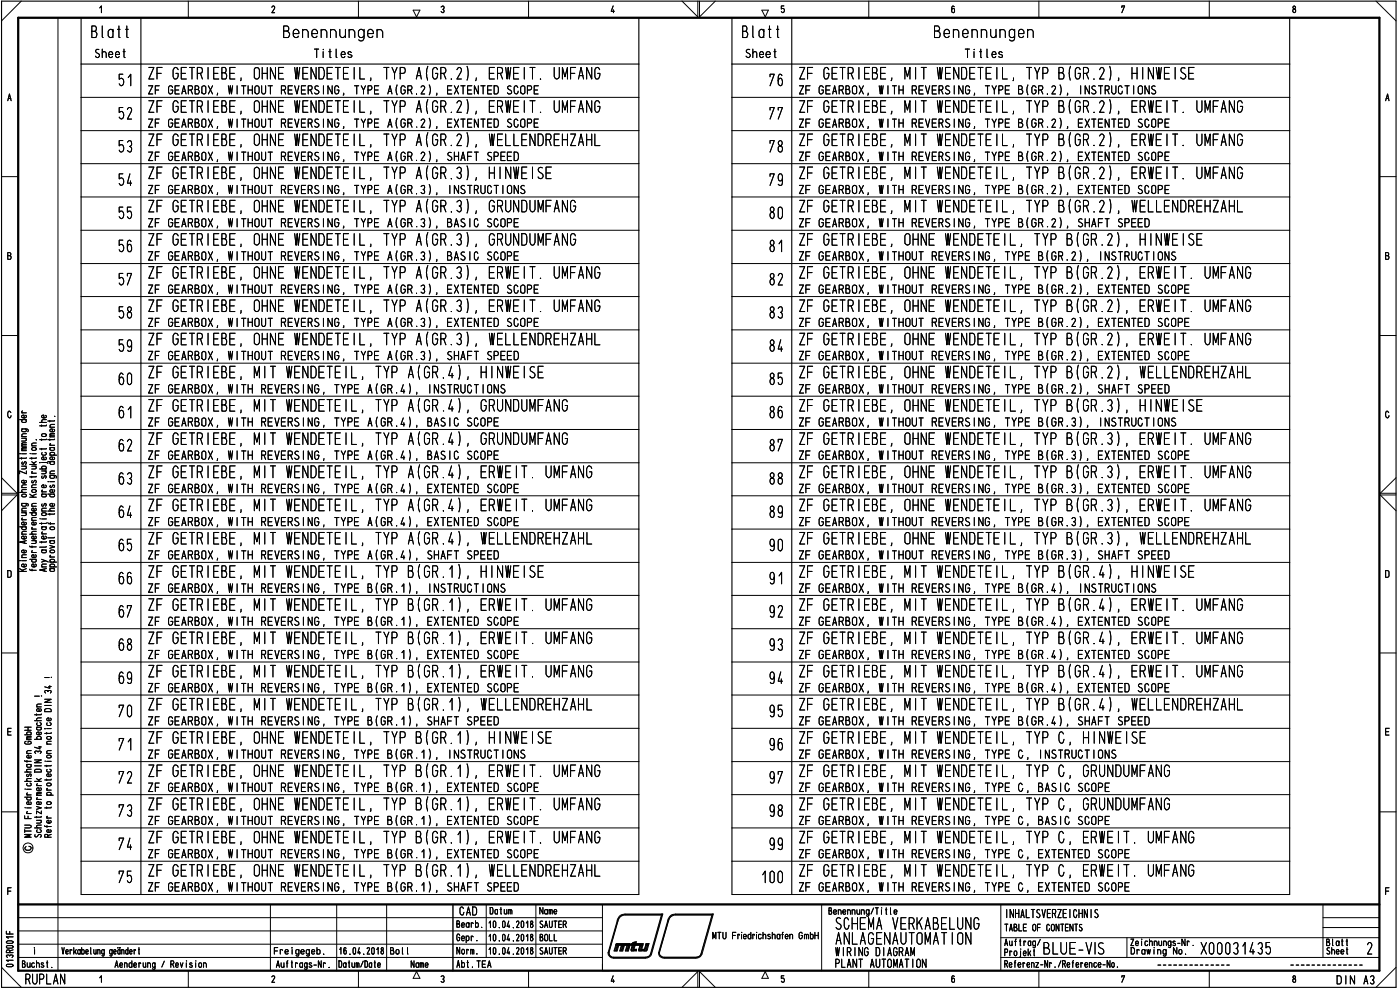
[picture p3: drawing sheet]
<svg xmlns="http://www.w3.org/2000/svg" width="420mm" height="297mm" viewBox="0 0 420 297" stroke-linecap="round" stroke-linejoin="round" font-family="sans-serif">
<defs><g id="words">
<g font-size="6.2">
<text x="205.5" y="5">\/</text>
<text x="203.6" y="296.1">/\</text>
</g>
<g font-size="5.3">
<text x="27.2" y="11.4">3lott</text>
<text x="84.7" y="11.4">3enennungen</text>
<text x="222.5" y="11.4">3lott</text>
<text x="280" y="11.4">3enennuncen</text>
<text x="28.3" y="17.4">Sheet</text>
<text x="94.1" y="17.4">Titles</text>
<text x="223.5" y="17.4">Sheet</text>
<text x="289.4" y="17.4">Titles</text>
<text x="44.2" y="23.9">ZF G=-H 131, 0-\1 W1\31T1 L, TY3 A(H.2), EHE T. 3FA\G</text>
<text x="239.5" y="23.9">ZF G=-H 131, IN T W1\3111 L, TY3</text>
<text x="317.4" y="24">3(H.2), - All S1</text>
<text x="35.3" y="25.9">51</text>
<text x="44.2" y="28.4">ZF GEARBOX, WITHOUT REVERSING, TYPE A(GR.2), EXTENTED SCOPE</text>
<text x="230.6" y="25.9">76</text>
<text x="239.5" y="28.4">ZF GEARBOX, WITH REVERSING, TYPE B(GR.2), INSTRUCTIONS</text>
<text x="35.2" y="35.9">52</text>
<text x="44.2" y="33.9">ZF GE-3 E3E, 0-\E WE\3ETE L, TY3 A(H.2), EHE T. 3FA\G</text>
<text x="239.5" y="33.8">ZF GE-H E3E, IN T WE\3ETE L, TY3</text>
<text x="317.4" y="33.9">3(H.2), EHE T. Ul\/FA\G</text>
<text x="44.2" y="38.4">ZF GEARBOX, WITHOUT REVERSING, TYPE A(GR.2), EXTENTED SCOPE</text>
<text x="239.5" y="38.4">ZF GEARBOX, WITH REVERSING, TYPE B(GR.2), EXTENTED SCOPE</text>
<text x="35.2" y="45.8">53</text>
<text x="44.2" y="43.9">ZF GE-3 E3E, 0-\E WE\3ETE L, TY3 A(G;.2), WELLE\FE-ZA-L</text>
<text x="230.6" y="45.8">78</text>
<text x="239.5" y="43.9">ZF GE-H E3E,</text>
<text x="271.7" y="43.1">V T WE\IETE L, TY3</text>
<text x="317.4" y="43.9">3(G;.2), EHE T. UVFA\G</text>
<text x="44.2" y="48.3">ZF GEARBOX, WITHOUT REVERSING, TYPE A(GR.2), SHAFT SPEED</text>
<text x="44.2" y="53.8">ZF G=-H 131, 0-\1 W1\3111 L, TY3 A(H.3), - \WI S1</text>
<text x="239.5" y="48.3">ZF GEARBOX, WITH REVERSING, TYPE B(GR.2), EXTENTED SCOPE</text>
<text x="239.5" y="53.7">ZF G=-H 131, IN T W1\3111 L, TY3</text>
<text x="317.4" y="53.8">3(H.2), 1H1 T. Ul\/FA\G</text>
<text x="35.2" y="55.8">54</text>
<text x="44.2" y="58.3">ZF GEARBOX, WITHOUT REVERSING, TYPE A(GR.3), INSTRUCTIONS</text>
<text x="239.5" y="58.3">ZF GEARBOX, WITH REVERSING, TYPE B(GR.2), EXTENTED SCOPE</text>
<text x="35.2" y="65.8">55</text>
<text x="44.2" y="63.8">ZF GE-3 E3E, 0-\E WE\3ETE L, TYD A(H.3), PU\33FA\G</text>
<text x="230.5" y="63.8">80</text>
<text x="239.5" y="63.8">ZF GE-H E3E, IN T WE\3ETE L, TYD 3(H.2), WELLE\FE-ZA-L</text>
<text x="44.2" y="68.2">ZF GEARBOX, WITHOUT REVERSING, TYPE A(GR.3), BASIC SCOPE</text>
<text x="239.5" y="68.2">ZF GEARBOX, WITH REVERSING, TYPE B(GR.2), SHAFT SPEED</text>
<text x="35.2" y="75.7">56</text>
<text x="44.2" y="73.7">ZF GE-3 E3E, 0-\E WE\3ETE L, TY3 A(G;.3), pu\nvFA\G</text>
<text x="230.6" y="75.7">81</text>
<text x="239.5" y="73.7">ZF GE-H E3E, 0-\E WE\IETE L, 7</text>
<text x="314.9" y="73.8">3</text>
<text x="319.8" y="74.1">3(H.2), - \WE SE</text>
<text x="44.2" y="78.2">ZF GEARBOX, WITHOUT REVERSING, TYPE A(GR.3), BASIC SCOPE</text>
<text x="44.2" y="83.7">ZF G=-H 131, 0-\1 W1\3111 L, TY3 A(H.3), EHE T. 3FA\G</text>
<text x="239.5" y="78.2">ZF GEARBOX, WITHOUT REVERSING, TYPE B(GR.2), INSTRUCTIONS</text>
<text x="239.5" y="83.7">ZF G=-H 131, 0-\1 W1\3111 L, TY3</text>
<text x="35.2" y="85.7">57</text>
<text x="44.2" y="88.1">ZF GEARBOX, WITHOUT REVERSING, TYPE A(GR.3), EXTENTED SCOPE</text>
<text x="230.5" y="85.7">82</text>
<text x="239.5" y="88.1">ZF GEARBOX, WITHOUT REVERSING, TYPE B(GR.2), EXTENTED SCOPE</text>
<text x="319.8" y="84.2">3(H.2), R</text>
<text x="354.1" y="84.2">T. 3FA\G</text>
<text x="35.2" y="95.7">58</text>
<text x="44.2" y="93.6">ZF G=-R 131, 0-\1 W1\31T1 L, TY3 A(P.3), EHE T. 3FA\G</text>
<text x="230.5" y="95.7">83</text>
<text x="239.5" y="93.6">ZF G=-H 131, 0-\1 W1\3111 L, TY3</text>
<text x="319.8" y="94.1">3(H.2), R</text>
<text x="354.1" y="94.1">T. 3FA\G</text>
<text x="44.2" y="98.1">ZF GEARBOX, WITHOUT REVERSING, TYPE A(GR.3), EXTENTED SCOPE</text>
<text x="239.5" y="98.1">ZF GEARBOX, WITHOUT REVERSING, TYPE B(GR.2), EXTENTED SCOPE</text>
<text x="35.2" y="105.6">59</text>
<text x="44.2" y="103.6">ZF GE-3 E3E, 0-\E WE\3ETE L, TY3 A(H.3), WELLE\FE-ZA-L</text>
<text x="230.5" y="105.6">84</text>
<text x="239.5" y="103.6">ZF GE-H E3E, 0-\E WE\3ETE L, TYD 3(H.2), EHE T. Ul\/FA\G</text>
<text x="44.2" y="108.1">ZF GEARBOX, WITHOUT REVERSING, TYPE A(GR.3), SHAFT SPEED</text>
<text x="44.2" y="113.5">ZF G=-H 131, IN T W1\3111 L, PP A(H.4), - All SI</text>
<text x="239.5" y="108.1">ZF GEARBOX, WITHOUT REVERSING, TYPE B(GR.2), EXTENTED SCOPE</text>
<text x="239.5" y="113.5">ZF G=-H 131, 0-\1 W1\3111 L, TYD 3(H.2), ELL1\FI-ZA-L</text>
<text x="35.2" y="115.6">60</text>
<text x="44.2" y="118.1">ZF GEARBOX, WITH REVERSING, TYPE A(GR.4), INSTRUCTIONS</text>
<text x="230.5" y="115.6">85</text>
<text x="239.5" y="118.1">ZF GEARBOX, WITHOUT REVERSING, TYPE B(GR.2), SHAFT SPEED</text>
<text x="35.2" y="125.6">61</text>
<text x="44.2" y="123.5">ZF G=-H 131, IN T W1\3111 L, PP A(H.4), PU\33FA\G</text>
<text x="230.5" y="125.6">86</text>
<text x="239.5" y="123.5">ZF G=-H 131, 0-\1 W1\3111 L, TY3</text>
<text x="319.8" y="124">3(H.3), - \WE S1</text>
<text x="44.2" y="128">ZF GEARBOX, WITH REVERSING, TYPE A(OR.4), BASIC SCOPE</text>
<text x="239.5" y="128">ZF GEARBOX, WITHOUT REVERSING, TYPE B(GR.3), INSTRUCTIONS</text>
<text x="35.1" y="135.5">62</text>
<text x="44.2" y="133.5">ZF GE-3 E3E, IN T WE\3ETE L, TY3 A(P.4), PU\33FA\O</text>
<text x="230.5" y="135.5">87</text>
<text x="239.5" y="133.5">ZF GE-H E3E, 0-\E WE\3ETE L, TYD 3(H.3), EHE T. 3FA\G</text>
<text x="44.2" y="138">ZF GEARBOX, WITH REVERSING, TYPE A(OR.4), BASIC SCOPE</text>
<text x="44.2" y="143.5">ZF GE-R E3E, N T WE\DETE L, PP A(P.4), EHE T. 3FA\G</text>
<text x="239.5" y="138">ZF GEARBOX, WITHOUT REVERSING, TYPE B(GR.3), EXTENTED SCOPE</text>
<text x="239.5" y="143.5">ZF GE-R E3E, 0-\E WE\DETE L, TYD 3(H.3), EHE T. 3FA\G</text>
<text x="35.1" y="145.5">63</text>
<text x="44.2" y="148">ZF GEARBOX, WITH REVERSING, TYPE A(OR.4), EXTENTED SCOPE</text>
<text x="230.5" y="145.5">88</text>
<text x="239.5" y="148">ZF GEARBOX, WITHOUT REVERSING, TYPE B(GR.3), EXTENTED SCOPE</text>
<text x="35.2" y="155.4">64</text>
<text x="44.2" y="153.3">ZF G=-H 131, N T W1\3111 L, PP A(H.4), 1H1 T. Ul\/FA\G</text>
<text x="230.5" y="155.4">89</text>
<text x="239.5" y="153.4">ZF G=-H 131, 0-\1 W1\3111 L, TY3</text>
<text x="319.8" y="153.9">3(H.3), R</text>
<text x="354.1" y="153.9">T. 3FA\G</text>
<text x="44.2" y="157.9">ZF GEARBOX, WITH REVERSING, TYPE A(GR.4), EXTENTED SCOPE</text>
<text x="239.5" y="157.9">ZF GEARBOX, WITHOUT REVERSING, TYPE B(GR.3), EXTENTED SCOPE</text>
<text x="35.2" y="163.4">65</text>
<text x="44.2" y="167.9">ZF GEARBOX, WITH REVERSING, TYPE A(OR.4), SHAFT SPEED</text>
<text x="44.2" y="163.4">ZF GE-3 E3E, N T WE\3ETE L, TY3 A(P.4), WELLE\IE-ZA-L</text>
<text x="230.6" y="165.4">90</text>
<text x="239.5" y="167.9">ZF GEARBOX, WITHOUT REVERSING, TYPE B(GR.3), SHAFT SPEED</text>
<text x="239.5" y="163.4">ZF GE-H E3E, 0-\E WE\3ETE L, TYD 3(G;.3), WELLE\FE-ZA-L</text>
<text x="44.2" y="173.4">ZF GE-3 E3E,</text>
<text x="76.4" y="172.6">V T WE\IETE L, TY3</text>
<text x="122.1" y="173.4">3(P.1), - \WE SE</text>
<text x="230.6" y="173.4">91</text>
<text x="239.5" y="173.4">ZF GE-H E3E,</text>
<text x="271.7" y="172.6">V T WE\IETE L, TY3</text>
<text x="317.4" y="173.4">3(G;.4), - \WE SE</text>
<text x="35.2" y="175.3">66</text>
<text x="44.2" y="177.9">ZF GEARBOX, WITH REVERSING, TYPE B(GR.1), INSTRUCTIONS</text>
<text x="239.5" y="177.9">ZF GEARBOX, WITH REVERSING, TYPE B(GR.4), INSTRUCTIONS</text>
<text x="44.2" y="183.2">ZF G=-H 131, N T W1\3111 L, TY3</text>
<text x="122.1" y="183.3">3(H.1), 1H1 T. Ul\/FA\G</text>
<text x="230.5" y="185.3">92</text>
<text x="239.5" y="183.2">ZF G=-H 131, IN T W1\3111 L, TY3</text>
<text x="317.4" y="183.4">3(H.4), 1H1 T. Ul\/FA\G</text>
<text x="44.2" y="187.8">ZF GEARBOX, WITH REVERSING, TYPE B(GR.1), EXTENTED SCOPE</text>
<text x="239.5" y="187.8">ZF GEARBOX, WITH REVERSING, TYPE B(GR.4), EXTENTED SCOPE</text>
<text x="35.2" y="193.3">68</text>
<text x="44.2" y="197.8">ZF GEARBOX, WITH REVERSING, TYPE B(GR.1), EXTENTED SCOPE</text>
<text x="44.2" y="193.3">ZF GE-3 E3E, N T WE\3ETE L, TYD 3(P.1), EHE T. 3FA\O</text>
<text x="239.5" y="197.8">ZF GEARBOX, WITH REVERSING, TYPE B(GR.4), EXTENTED SCOPE</text>
<text x="239.5" y="193.2">ZF GE-H E3E, IN T WE\3ETE L, TYD 3(H.4), EHE T. Ul\/FA\G</text>
<text x="35.2" y="203.3">69</text>
<text x="44.2" y="203.3">ZF GE-3 E3E, v T WE\IETE L, TY3</text>
<text x="122.1" y="203.3">3(P.1), EHE T. UVFA\G</text>
<text x="239.5" y="203.3">ZF GE-H E3E, v T WE\IETE L, TY3</text>
<text x="317.4" y="203.3">3(G;.4), EHE T. UVFA\G</text>
<text x="44.2" y="207.8">ZF GEARBOX, WITH REVERSING, TYPE B(GR.1), EXTENTED SCOPE</text>
<text x="230.6" y="205.2">94</text>
<text x="239.5" y="207.8">ZF GEARBOX, WITH REVERSING, TYPE B(GR.4), EXTENTED SCOPE</text>
<text x="35.3" y="213.2">70</text>
<text x="44.2" y="213.2">ZF G=-H 131, N T W1\3111 L, TY3</text>
<text x="122.1" y="213.2">3(P.1), WILL1\31-ZA-L</text>
<text x="230.6" y="213.2">95</text>
<text x="239.5" y="213.2">ZF G=-H 131, IN T W1\3111 L, TY3</text>
<text x="317.4" y="213.2">3(H.4), ELL1\FI-ZA-L</text>
<text x="44.2" y="217.7">ZF GEARBOX, WITH REVERSING, TYPE B(GR.1), SHAFT SPEED</text>
<text x="239.5" y="217.7">ZF GEARBOX, WITH REVERSING, TYPE B(GR.4), SHAFT SPEED</text>
<text x="35.3" y="225.2">71</text>
<text x="44.2" y="227.7">ZF GEARBOX, WITHOUT REVERSING, TYPE B(GR.1), INSTRUCTIONS</text>
<text x="44.2" y="223.2">ZF G=-H 131, 0-\1 W1\31T1 L, TY3</text>
<text x="124.5" y="223.3">3(P.1), - \WI S1</text>
<text x="230.6" y="225.2">96</text>
<text x="239.5" y="227.7">ZF GEARBOX, WITH REVERSING, TYPE C, INSTRUCTIONS</text>
<text x="239.5" y="223.2">ZF G=-H 131, IN T W1\3111 L, TY3 G, - All S1</text>
<text x="44.2" y="233.2">ZF GE-3 E3E, 0-\E WE\3ETE L, TY3</text>
<text x="124.5" y="233.3">3(H.1), EHE T. 3FA\G</text>
<text x="239.5" y="233.2">ZF GE-H E3E, IN T WE\3ETE L, TY3 C, HU\33FA\O</text>
<text x="35.3" y="235.1">72</text>
<text x="44.2" y="237.7">ZF GEARBOX, WITHOUT REVERSING, TYPE B(GR.1), EXTENTED SCOPE</text>
<text x="230.5" y="235.1">97</text>
<text x="239.5" y="237.7">ZF GEARBOX, WITH REVERSING, TYPE C, BASIC SCOPE</text>
<text x="35.3" y="245.1">73</text>
<text x="44.2" y="243.2">ZF GE-R E3E, 0-\E WE\3ETE L, TYD 3(P.1), EHE T. 3FA\G</text>
<text x="230.6" y="245.1">98</text>
<text x="239.5" y="243.2">ZF GE-R E3E, IN T WE\3ETE L, TYD C, HU\33FA\G</text>
<text x="44.2" y="247.6">ZF GEARBOX, WITHOUT REVERSING, TYPE B(GR.1), EXTENTED SCOPE</text>
<text x="239.5" y="247.6">ZF GEARBOX, WITH REVERSING, TYPE C, BASIC SCOPE</text>
<text x="35.3" y="255.1">74</text>
<text x="44.2" y="257.6">ZF GEARBOX, WITHOUT REVERSING, TYPE B(GR.1), EXTENTED SCOPE</text>
<text x="44.2" y="253.1">ZF G=-H 131, 0-\1 W1\31T1 L, TY3</text>
<text x="124.5" y="253.5">3(H.1), EHE T. 3FA\G</text>
<text x="230.6" y="255.1">99</text>
<text x="239.5" y="257.6">ZF GEARBOX, WITH REVERSING, TYPE C, EXTENTED SCOPE</text>
<text x="239.5" y="253.1">ZF G=-H 131, IN T W1\3111 L, TY3 C, 141 T. Ul\/FA\G</text>
<text x="44.2" y="263.1">ZF GE-3 E3E, 0-\E WE\3ETE L, TY3</text>
<text x="124.5" y="263.1">3(H.1), WELLE\FE-ZA-L</text>
<text x="239.5" y="263.1">ZF GE-H E3E, IN T WE\3ETE L, TY3 C, EHE T. 3FA\O</text>
<text x="35.3" y="265">75</text>
<text x="44.2" y="267.5">ZF GEARBOX, WITHOUT REVERSING, TYPE B(GR.1), SHAFT SPEED</text>
<text x="228.4" y="265">100</text>
<text x="239.5" y="267.5">ZF GEARBOX, WITH REVERSING, TYPE C, EXTENTED SCOPE</text>
<text x="250.5" y="279">SC-1Id VRKA31LU\G</text>
<text x="250.7" y="283.5">A\LAG:\AUTOldT O\</text>
<text x="301.4" y="283.5">Auftrag/</text>
<text x="321.1" y="283.5">_</text>
<text x="360.3" y="286.4">Ä00031435</text>
<text x="401" y="295.4">DIN A3</text>
</g>
<text font-size="4.6" x="7.5" y="295.4">RUPLAN</text>
<g font-size="3.9">
<text x="137.8" y="274.7">CAD</text>
<text x="301.7" y="275.5">INHALTSVERZEICHNIS</text>
<text x="250.7" y="286.9">WIKING DIAGRAM</text>
<text x="250.4" y="290.4">PLANT AUTOMATION</text>
</g>
<g font-size="3.2">
<text x="146.9" y="274.3">Datum</text>
<text x="161.9" y="274.4">Name</text>
<text x="248.5" y="274.5">Benennung/Title</text>
<text x="136.9" y="278.4">Bearb.</text>
<text x="146.4" y="278.4">10.04.2018</text>
<text x="161.8" y="278.4">SAUTER</text>
<text x="213.8" y="281.9">MTU Friedrichshafen GmbH</text>
<text x="301.3" y="279.5">TABLE OF CONTENTS</text>
<text x="10" y="286.4">1</text>
<text x="18.5" y="286.4">Verkabelung geändert</text>
<text x="82.1" y="286.4">Freigegeb.</text>
<text x="101.6" y="286.4">16.04.2018</text>
<text x="117" y="286.4">Bol l</text>
<text x="136.9" y="282.4">Oepr.</text>
<text x="137" y="286.4">Norm.</text>
<text x="146.4" y="282.4">10.04.2018</text>
<text x="146.4" y="286.4">10.04.2018</text>
<text x="161.8" y="286.4">SAUTER</text>
<text x="161.9" y="282.4">BOLL</text>
<text x="339.1" y="283.9">Zeichnungs-Nr. ,,</text>
<text x="339.2" y="286.4">DrawingNo.</text>
<text x="397.9" y="283.9">Blatt</text>
<text x="397.9" y="286.4">Sheet</text>
<text x="6.5" y="290.4">Buchst.</text>
<text x="34.4" y="290.4">Aenderung / Revision</text>
<text x="82.8" y="290.4">Auftrags-Nr.</text>
<text x="101.5" y="290.4">Datum/Date</text>
<text x="123.2" y="290.4">Name</text>
<text x="137" y="290.4">Abt.TEA</text>
<text x="301.2" y="290.4">Pr</text>
<text x="301.3" y="290.4">Re2enz-Le ince;</text>
<text x="330.6" y="290.4">-No.</text>
</g>
<g font-size="3.1">
<text x="8" y="171.6" transform="rotate(-90 8 171.6)">Keine Aenderung ohne Zustimmung der</text>
<text x="11" y="171.4" transform="rotate(-90 11 171.4)">federfuehrenden Konstruktion.</text>
<text x="14.1" y="171.6" transform="rotate(-90 14.1 171.6)">Any alterations are subiect to the</text>
<text x="16.5" y="171.6" transform="rotate(-90 16.5 171.6)">approval of the design department.</text>
<text x="9.5" y="251.4" transform="rotate(-90 9.5 251.4)">MTU Friedrichshafen GmbH</text>
<text x="12.5" y="251.4" transform="rotate(-90 12.5 251.4)">Schutzvermerk DIN 34 beachten</text>
<text x="15.5" y="251.4" transform="rotate(-90 15.5 251.4)">Rotor to protection notice DIN 34 !</text>
</g>
</g></defs>
<path d="M.5 .3h418.5v295.9h-418.5zM24.3 5.3v13.9h167.4v-13.9M42.3 5.3v13.9M219.7 5.3v13.9h167.4v-13.9M237.6 5.3v13.9" fill="none" stroke="#000" stroke-width=".34"/>
<path d="M5.5 5.3h408.5v286h-408.5zM5.5 271.4h408.5" fill="none" stroke="#000" stroke-width=".68"/>
<g fill="none" stroke="#000" stroke-width=".3">
<path d="M6.4 .3l-5.9 6M17.4 5.3v286M29.9 2.4l.5-.6v2M56.5 .3v5M81.6 2.2l.3-.4 .5 .2v.5l-.8 1.3h.8M107.6 .3v5M124 3h2l-1 2.1zM132.4 2.1a.47 .47 0 0 1 .7-.2 .47 .47 0 0 1 0 .7l-.2 .2a.49 .49 0 0 1 .3 .8 .49 .49 0 0 1-.8-.1M158.6 .3v5M184 1.8l-.6 1.6h1M184.1 3v.8M214.7 .3l-4.8 4.8"/>
<path d="M228.6 3h2l-.9 2.1zM235.2 1.8h-.7v.9l.6-.2a.59 .59 0 0 1 .3 .8 .59 .59 0 0 1-.7 .3l-.2-.1M260.7 .3v5M286.4 2l-.4-.2-.4 .5v1.2l.6 .3a.8 .8 0 0 0 0-1.3l-.5 .1-.1 .4M311.8 .3v5M336.7 2.3v-.5h.8l-.8 2M362.9 .3v5M388.2 1.9a.72 .72 0 0 0 .6 1.1l-.1 .6-.3 .2-.4-.3v-.5a.65 .65 0 0 0 .7-.5 .65 .65 0 0 0-.3-.7zM413 .3l6 6M2.3 30.2l.5-2 .5 2M2.5 29.5h.8M415.8 30.2l.6-2 .5 2"/>
<path d="M416 29.5h.8M.5 53h5M414 53h5M2.3 76.7l1 .2v.4l-.2 .5h-.8v-2l.9 .1v.6l-.3 .2M415.8 76.7l1 .2 .1 .4-.3 .5h-.8v-2l.9 .1v.6l-.3 .2M.5 100.7h5M414 100.7h5M3.3 123.8a.48 .48 0 0 0-.6-.4 .48 .48 0 0 0-.4 .6v.7l.4 .6h.4l.2-.6M416.8 123.8a.48 .48 0 0 0-.6-.4 .48 .48 0 0 0-.4 .6v.7l.4 .6h.4l.3-.6M.5 148.5h4.6l-4.6 4.7M.5 143.3l4.6 4.7h-4.6M419 148.5h-4.8l4.8 4.7"/>
<path d="M419 143.3l-4.8 4.7h4.8M2.3 171.2h.6l.4 .4v1.2l-.4 .4h-.6zM415.8 171.2h.6l.5 .4v1.2l-.5 .4h-.6zM.5 195.9h5M414 195.9h5M2.3 219.5h1M3.3 218.5h-1v2.1h1M10.4 208.9h1.4M415.8 219.5h1M416.9 218.5h-1.1v2.1h1.1M.5 243.6h5M414 243.6h5"/>
<path d="M1.9 279.4v.8h2M2.3 267.4h1M2.9 279.5v.7M3.3 266.4h-1v2M5.5 275.3h175.3M5.5 279.3h175.3M81.2 271.4v19.9M101 271.4v19.9M116 271.4v19.9M145.9 271.4v15.9M160.8 271.4v15.9M180.8 271.4v19.9"/>
<path d="M246.6 271.4v19.9M300.4 271.4v19.8M397 271.4v15.9M397 278.3h17M397 275.3h17M415.8 267.4h1M416.9 266.4h-1.1v2M.5 290.2l5.9 6M1.9 282.6l.4-.3h1.2l.4 .5-.3 .2h-1.4zM2 283.9l1.6-.2 .3 .4-.3 .4h-1.4l-.3-.4zM2.1 289.4l1.5-.1a.38 .38 0 0 1 .3 .4 .38 .38 0 0 1-.4 .4l-1.4-.1-.2-.3zM2.2 287.3l-.3-.4a.55 .55 0 0 1 .5-.4 .55 .55 0 0 1 .5 .4 .48 .48 0 0 1 .6-.4 .48 .48 0 0 1 .4 .5l-.3 .3"/>
<path d="M2.9 285.8v-.6a.55 .55 0 0 0-.5-.2 .55 .55 0 0 0-.5 .4v.4h2M3.9 288.1h-2l.6 .4M3.9 281.1h-2l.6 .4M3.9 285l-1 .3M5.5 287.3h175.3M5.5 283.3h175.3M29.9 293.4l.5-.6v1.9M56.5 291.3v4.9M81.6 293.1l.3-.3 .5 .1v.6l-.8 1.2h.8M107.6 291.3v4.9M125 291.5l1 2h-2zM132.4 293a.5 .5 0 0 1 .8 0 .5 .5 0 0 1-.3 .8 .49 .49 0 0 1 .3 .8 .49 .49 0 0 1-.8-.1"/>
<path d="M158.6 291.3v4.9M184 292.8l-.6 1.6h1M184.1 294v.7M229.7 291.5l.9 2h-2zM235.2 292.8h-.7v.8a.61 .61 0 0 1 .9 .4 .61 .61 0 0 1-.7 .7l-.2-.3M260.7 291.3v4.9M286.4 293l-.5-.2-.3 .5 .1 1.3h.7v-1l-.4-.1-.3 .1-.1 .4M300.4 287.3h113.6M300.4 281.3h113.6M301.5 285.7h.8v-.9l-.8-.1v2.1M303.1 285.3v1.5M304.4 285.5l.2-.2 .5 .2 .1 .8a.42 .42 0 0 1-.4 .5 .42 .42 0 0 1-.5-.5z"/>
<path d="M306.3 285.3v1.7l-.3 .2M307.1 286h.9a.45 .45 0 0 0-.3-.7 .45 .45 0 0 0-.6 .4l.2 1 .3 .1 .3-.3M308.6 284.7v2.1M308.9 285.8l.4 1M309.3 285.3l-.7 1M310.3 284.7v2l.2 .1M311.8 291.3v4.9M336.7 293.2v-.4h.8l-.8 1.9M338.2 281.3v6M362.9 291.3v4.9M388.2 292.9a.72 .72 0 0 0 .6 1v.6l-.2 .2-.6-.2v-.6a.69 .69 0 0 0 .6-.4 .69 .69 0 0 0 0-.7zM419 290.2l-6 6"/>
<circle cx="8.4" cy="254.4" r="1.49"/>
</g>
<path d="M135.9 271.4v19.9" fill="none" stroke="#000" stroke-width=".42"/>
<path d="M10.4 208.9h1.4M12.5 208.9h.1" fill="none" stroke="#000" stroke-width=".3"/>
<g fill="none" stroke="#000" stroke-width=".3">
<path d="M24.3 39.2h167.4M24.3 29.2h167.4M219.7 39.2h167.4M219.7 29.2h167.4M231.1 33v-.7h1.3l-1.3 3.4M233.6 33v-.7h1.2l-1.2 3.4M24.3 59.1h167.4M24.3 49.1h167.4M219.7 59.1h167.4M219.7 49.1h167.4M231.1 52.9v-.7h1.3l-1.3 3.4M234.8 53.5l-.2 .7-.6 .1-.4-.5v-.9a.73 .73 0 0 1 .8-.7l.2 .1a3.4 3.4 0 0 1 .1 2.9l-.3 .4h-.4l-.4-.3"/>
<path d="M24.3 69.1h167.4M24.3 79.1h167.4M219.7 69.1h167.4M219.7 79.1h167.4M313 70.1l.7 1.7 .8-1.7M24.3 99h167.4M24.3 89h167.4M219.7 99h167.4M219.7 89h167.4M347 80l.5 3.5 .3-3.5 .3 3.5 .4-3.5M347 90l.5 3.5 .3-3.5 .3 3.5 .4-3.5M349.5 81.8h1.3"/>
<path d="M349.5 91.8h1.3M351 80h-1.5v3.5h1.5M351 90h-1.5v3.5h1.5M24.3 109h167.4M24.3 118.9h167.4M219.7 109h167.4M219.7 118.9h167.4M24.3 138.9h167.4M24.3 128.9h167.4M219.7 138.9h167.4M219.7 128.9h167.4M24.3 148.8h167.4"/>
<path d="M24.3 158.7h167.4M219.7 148.8h167.4M219.7 158.7h167.4M347 149.8l.5 3.4 .3-3.4 .3 3.4 .4-3.4M349.5 151.6h1.3M351 149.8h-1.5v3.4h1.5M24.3 168.7h167.4M24.3 178.6h167.4M219.7 168.7h167.4M219.7 178.6h167.4M24.3 188.6h167.4M24.3 198.6h167.4"/>
<path d="M37 182.1l-.6-.4-.3 .2-.3 .6v1.8a.7 .7 0 0 0 .7 .9 .7 .7 0 0 0 .6-1l-.1-1-.3-.2h-.5l-.4 .7M38.2 182.5v-.8h1.3l-1.3 3.5M219.7 188.6h167.4M219.7 198.6h167.4M232.4 193a.73 .73 0 0 1-.9 .8l-.4-.8 .1-.9 .3-.4 .6 .1a3.8 3.8 0 0 1 .2 2.9l-.5 .5-.6-.4M233.6 192.2l.1-.3a.81 .81 0 0 1 1.1 .4 .81 .81 0 0 1-.6 1.1 .96 .96 0 0 1 .6 .9 .96 .96 0 0 1-.6 .9l-.6-.6M12.5 208.9h.1M24.3 218.5h167.4M24.3 208.5h167.4M219.7 218.5h167.4M219.7 208.5h167.4M24.3 238.4h167.4"/>
<path d="M24.3 228.5h167.4M219.7 238.4h167.4M219.7 228.5h167.4M8.7 253.9a.6 .6 0 0 1 .7 .6 .6 .6 0 0 1-.6 .6h-.8l-.4-.3-.1-.5 .3-.3M24.3 258.4h167.4M24.3 248.4h167.4M219.7 258.4h167.4M219.7 248.4h167.4M24.3 268.4h167.4M187.6 274.5l-1.2 .4-.6 .6-3 10.3M187.6 274.6h10.9M198.6 274.2l-3.4 12.1-.4 .6-1 .3h-10l-.8-.5-.2-1"/>
<path d="M198.8 274.4h-11.2l-1.3 .4-.8 1.1-2.8 9.9M198.8 274.2l-3.4 12.1-.5 .6-.8 .4h-10.3l-.9-.6-.2-1M202.7 274.5l-1.2 .4-.5 .6-3.1 10.3M202.7 274.6h11M213.7 274.2l-3.3 12.1-.5 .6-1 .3h-10l-.7-.5-.3-1M213.9 274.4h-11.2a2.28 2.28 0 0 0-2.2 2l-2.7 9.4M213.9 274.2l-3.5 12.1M219.7 268.4h167.4M180.8 289.3v2h2M182.5 285.8l3-10.4a2.01 2.01 0 0 1 2.1-1.2h11.3l-3.4 12.1a1.74 1.74 0 0 1-1.7 1.1M182.5 285.7a1.57 1.57 0 0 0 1.6 1.7M184.1 287.5h9.7"/>
<path d="M184.8 283.6h4.3M184.9 283.3l.1-.2h4l.2 .2M184.9 283.3l-.6 2h.9l.5-1.7M184.9 283.3h4.3M184.9 283.4h4.2M185 283.5h4.1M185 283.2h4.1M185 283.6l-.6 1.7M185.2 283.6l-.5 1.7M185.4 283.6l-.5 1.7M185.5 283.6l-.5 1.7M186.5 283.6l-.5 1.7h.9l.5-1.7"/>
<path d="M186.6 283.6l-.5 1.7M186.9 283.6l-.5 1.7M187.1 283.6l-.5 1.7M187.2 283.6l-.5 1.7M188.3 283.6l-.5 1.7M188.6 283.6l-.5 1.7M188.8 283.6l-.5 1.7M188.9 283.6l-.5 1.7M189.2 283.3l-.6 2h-.9l.5-1.7M189.4 283.3h3.5M189.4 283.5h3.5M189.4 283.4h3.5"/>
<path d="M189.5 283.2h3.5M189.9 283.6l-.5 1.6M189.9 283h.9M189.9 282.9h.9M190 282.8h.9M190 283.6l-.5 1.7M190.3 284.8h.8l-.1 .5h-1.6l.5-2.5 1.1-.3-.9 2.8M190.3 283.6l-.5 1.7M190.3 284.9h.7M190.3 285h.7M190.3 285.1h.7M190.3 285.2h.7"/>
<path d="M190.4 282.7h.5M190.5 283.6l-.6 1.7M192.1 283.6l-.4 1.7h2.2M192.2 283.6l-.5 1.6M192.3 283.6l-.5 1.7M192.5 285.2h.8M192.6 284.8h.8M192.6 284.9h.8M192.6 285h.7M192.6 285.1h.7M192.6 283.6l-.5 1.7M192.7 283.6l-.5 1.7"/>
<path d="M192.9 283.6l-.4 1.7M193 283.1h-3.5l-.1 .5h3.5M193.1 283.1l-.2 .5M193.8 283.6h.8M193.8 283.6l-.5 1.7M193.8 283.3h.8M193.8 283.5h.8M193.8 283.4h.8M193.8 283.1v.5M193.9 283.1h.9l-.2 .5M193.9 283.2h.9M194 283.6l-.5 1.7"/>
<path d="M194.3 283.6l-.5 1.7M194.4 283.6l-.5 1.7M194.6 283.6l-.3 1.4-.4 .3M197.7 285.8l3-10.4a2.01 2.01 0 0 1 2-1.2h11.4l-3.4 12.1a1.74 1.74 0 0 1-1.8 1.1M197.7 285.7l.2 1.2 .9 .5h.5M197.8 285.7l.3 1 .8 .6h10.4l.7-.4 .5-.6M199.3 287.5h9.6M313.3 284.4h.9a.99 .99 0 0 1 .8 .8 .99 .99 0 0 1-.5 1.1h-1.2v-3.5l1.1 .2a.83 .83 0 0 1-.2 1.4M316 282.8v3.5h1.5M318.4 282.8v2.7a1.05 1.05 0 0 0 1.2 .8l.5-.8v-2.7M322.8 282.8h-1.7v3.5h1.7M323.8 285.1h1.2"/>
<path d="M325.9 282.8l1 3.5 .7-3.5M328.6 282.8v3.5M331.1 283a.82 .82 0 0 0-1.2 .1 .82 .82 0 0 0 .2 1.2 1.1 1.1 0 0 1 1 .7 1.1 1.1 0 0 1-.2 1.2l-.8 .1-.5-.6M347.5 289.6h.9M349.1 289.6h.8M350.7 289.6h.8M352.3 289.6h.8M353.9 289.6h.8M355.5 289.6h.7M357.1 289.6h.7M358.6 289.6h.9M360.2 289.6h.8"/>
<path d="M361.8 289.6h.8M363.4 289.6h.8M365 289.6h.8M366.6 289.6h.7M368.2 289.6h.7M387.4 289.6h.8M389 289.6h.8M390.5 289.6h.9M392.1 289.6h.9M393.7 289.6h.8M395.4 289.6h.7M396.9 289.6h.8"/>
<path d="M398.5 289.6h.7M400.1 289.6h.8M401.7 289.6h.8M403.2 289.6h.9M404.8 289.6h.8M406.4 289.6h.8M408.1 289.6h.7M410.4 283.5l.1-.3a.61 .61 0 0 1 .7-.4 .61 .61 0 0 1 .5 .6l-.2 .8-1.1 2.1h1.3"/>
</g>
<path d="M24.3 19.2v249.2M42.3 19.2v249.2M191.7 19.2v249.2M219.7 19.2v249.2M237.6 19.2v249.2M387.1 19.2v249.2" fill="none" stroke="#000" stroke-width=".34"/>
<use href="#words"/>
</svg>
